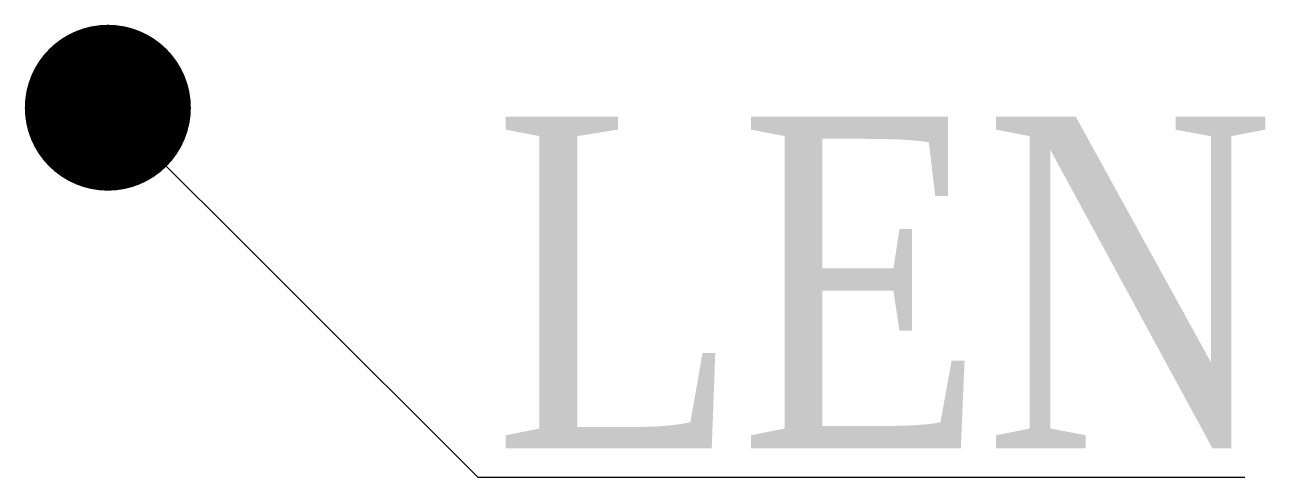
# Model space of a CAD drawing. Extents: x -0.5 to 6.97, y -2.23 to 0.5.
import ezdxf
from ezdxf.enums import TextEntityAlignment as Align

# ---------------------------------------------------------------- set-up
doc = ezdxf.new("R2010")
doc.units = 0
doc.header["$LTSCALE"] = 5
doc.header["$MEASUREMENT"] = 0
doc.layers.get('0').update_dxf_attribs({"linetype": 'CONTINUOUS'})
doc.styles.add('CHINESE', font='TIMES.TTF', dxfattribs={"width": 0.8, "height": 3})

msp = doc.modelspace()

# ---------------------------------------------------------------- linework, layer by layer
at = {"const_width": 0.5}
msp.add_lwpolyline([(-0.25, 0, 1), (0.25, 0, 1)], format="xyb", close=True, dxfattribs=at)
msp.add_lwpolyline([(0, 0), (2.2274, -2.2274), (6.8461, -2.2274)])

# ---------------------------------------------------------------- texts
at = {"style": 'CHINESE', "width": 0.8}
msp.add_attdef('LEN', text='000', height=2, dxfattribs=at).set_placement((4.6752, -2.0533), align=Align.CENTER)

doc.saveas('drawing.dxf')
